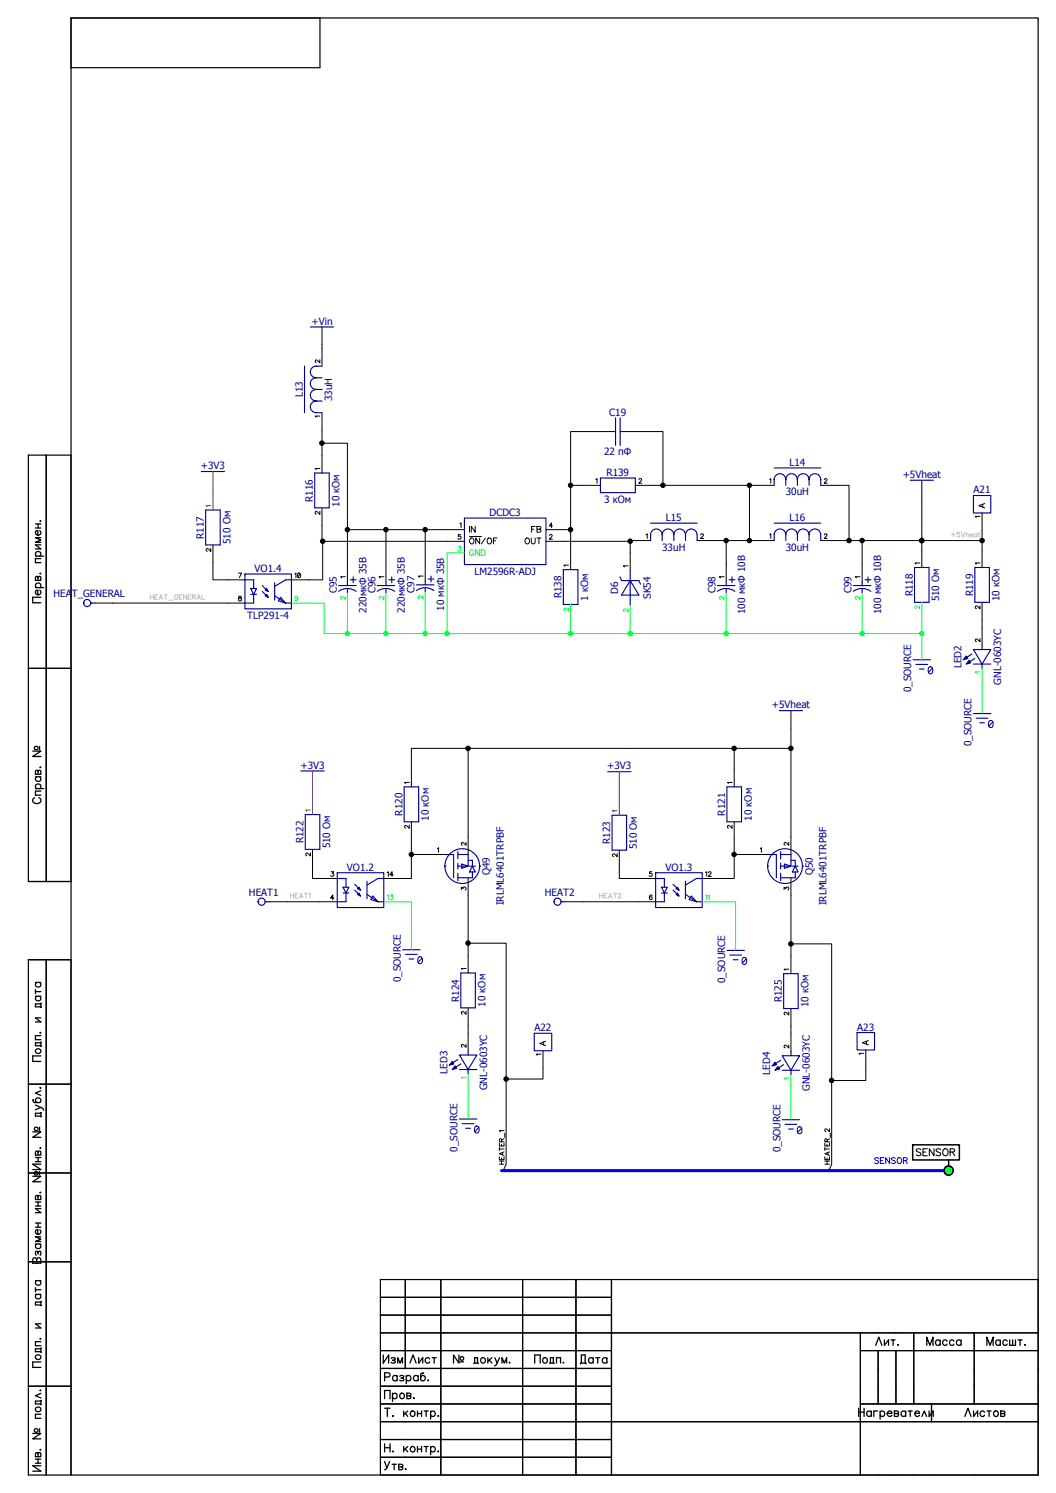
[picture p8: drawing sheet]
<svg xmlns="http://www.w3.org/2000/svg" width="297mm" height="420mm" viewBox="0 0 297 420" stroke-linecap="round" stroke-linejoin="round" font-family="sans-serif">
<defs><g id="words">
<g font-size="2.8" fill="#000096">
<text x="87.6" y="91.4">+Vin</text>
<text x="85.2" y="111.8" transform="rotate(-90 85.2 111.8)">L13</text>
<text x="93.5" y="112.9" transform="rotate(-90 93.5 112.9)">33uH</text>
<text x="171.4" y="117">C19</text>
<text x="169.9" y="128.1">22 пФ</text>
<text x="222.1" y="131.1">L14</text>
<text x="56.5" y="132.1">+3V3</text>
<text x="170.6" y="134">R139</text>
<text x="253.9" y="134.5">+5Vheat</text>
<text x="88" y="141.2" transform="rotate(-90 88 141.2)">R116</text>
<text x="95.5" y="142.6" transform="rotate(-90 95.5 142.6)">10 кОм</text>
<text x="170" y="141.5">3 кОм</text>
<text x="221" y="139.4">30uH</text>
<text x="273.9" y="138.9">A21</text>
<text x="137.7" y="145.2">DCDC3</text>
<text x="187.3" y="146.6">L15</text>
<text x="222.1" y="146.6">L16</text>
<text x="57.3" y="151.6" transform="rotate(-90 57.3 151.6)">R117</text>
<text x="64.8" y="153.1" transform="rotate(-90 64.8 153.1)">510 Ом</text>
<text x="186.3" y="154.9">33uH</text>
<text x="221" y="154.9">30uH</text>
<text x="71.6" y="161">VO1.4</text>
<text x="133.5" y="161.7">LM2596R-ADJ</text>
<text x="94.8" y="167" transform="rotate(-90 94.8 167)">C95</text>
<text x="105.6" y="167" transform="rotate(-90 105.6 167)">C96</text>
<text x="116.6" y="166.8" transform="rotate(-90 116.6 166.8)">C97</text>
<text x="173.9" y="167.2" transform="rotate(-90 173.9 167.2)">D6</text>
<text x="201.3" y="167" transform="rotate(-90 201.3 167)">C98</text>
<text x="239.5" y="167" transform="rotate(-90 239.5 167)">C99</text>
<text x="256.7" y="167.8" transform="rotate(-90 256.7 167.8)">R118</text>
<text x="273.7" y="167.8" transform="rotate(-90 273.7 167.8)">R119</text>
<text x="15" y="168.1">HEAT_GENERAL</text>
<text x="103.1" y="172.4" transform="rotate(-90 103.1 172.4)">220мкФ 35В</text>
<text x="113.9" y="172.4" transform="rotate(-90 113.9 172.4)">220мкФ 35В</text>
<text x="124.9" y="171.9" transform="rotate(-90 124.9 171.9)">10 мкФ 35В</text>
<text x="157.9" y="168.4" transform="rotate(-90 157.9 168.4)">R138</text>
<text x="165.4" y="169" transform="rotate(-90 165.4 169)">1 кОм</text>
<text x="183" y="168.6" transform="rotate(-90 183 168.6)">SK54</text>
<text x="209.6" y="172.8" transform="rotate(-90 209.6 172.8)">100 мкФ 10В</text>
<text x="247.9" y="172.8" transform="rotate(-90 247.9 172.8)">100 мкФ 10В</text>
<text x="264.2" y="169.3" transform="rotate(-90 264.2 169.3)">510 Ом</text>
<text x="281.2" y="169.2" transform="rotate(-90 281.2 169.2)">10 кОм</text>
<text x="69.5" y="174.2">TLP291-4</text>
<text x="270.4" y="188.1" transform="rotate(-90 270.4 188.1)">LED2</text>
<text x="256.3" y="194.9" transform="rotate(-90 256.3 194.9)">0_SOURCE</text>
<text x="281.6" y="192.7" transform="rotate(-90 281.6 192.7)">GNL-0603YC</text>
<text x="217.1" y="199.3">+5Vheat</text>
<text x="273.3" y="210" transform="rotate(-90 273.3 210)">0_SOURCE</text>
<text x="84.5" y="216.3">+3V3</text>
<text x="170.8" y="216.5">+3V3</text>
<text x="113.2" y="229.6" transform="rotate(-90 113.2 229.6)">R120</text>
<text x="120.6" y="230.9" transform="rotate(-90 120.6 230.9)">10 кОм</text>
<text x="204" y="229.6" transform="rotate(-90 204 229.6)">R121</text>
<text x="211.5" y="230.9" transform="rotate(-90 211.5 230.9)">10 кОм</text>
<text x="85.4" y="237.3" transform="rotate(-90 85.4 237.3)">R122</text>
<text x="92.8" y="238.8" transform="rotate(-90 92.8 238.8)">510 Ом</text>
<text x="171.7" y="237.5" transform="rotate(-90 171.7 237.5)">R123</text>
<text x="179.1" y="239" transform="rotate(-90 179.1 239)">510 Ом</text>
<text x="97.6" y="245">VO1.2</text>
<text x="187.2" y="245">VO1.3</text>
<text x="137.8" y="246.3" transform="rotate(-90 137.8 246.3)">Q49</text>
<text x="228.6" y="246.3" transform="rotate(-90 228.6 246.3)">Q50</text>
<text x="70" y="252.2">HEAT1</text>
<text x="141.7" y="254.8" transform="rotate(-90 141.7 254.8)">IRLML6401TRPBF</text>
<text x="153.2" y="252.2">HEAT2</text>
<text x="232.5" y="254.8" transform="rotate(-90 232.5 254.8)">IRLML6401TRPBF</text>
<text x="112.8" y="276.5" transform="rotate(-90 112.8 276.5)">0_SOURCE</text>
<text x="129.1" y="281.9" transform="rotate(-90 129.1 281.9)">R124</text>
<text x="204" y="276.6" transform="rotate(-90 204 276.6)">0_SOURCE</text>
<text x="136.6" y="283.3" transform="rotate(-90 136.6 283.3)">10 кОм</text>
<text x="219.9" y="282.1" transform="rotate(-90 219.9 282.1)">R125</text>
<text x="227.4" y="283.5" transform="rotate(-90 227.4 283.5)">10 кОм</text>
<text x="150.3" y="290.2">A22</text>
<text x="241.2" y="290">A23</text>
<text x="125.9" y="302.2" transform="rotate(-90 125.9 302.2)">LED3</text>
<text x="216.6" y="302.4" transform="rotate(-90 216.6 302.4)">LED4</text>
<text x="137" y="306.8" transform="rotate(-90 137 306.8)">GNL-0603YC</text>
<text x="227.8" y="307" transform="rotate(-90 227.8 307)">GNL-0603YC</text>
<text x="128.7" y="324.1" transform="rotate(-90 128.7 324.1)">0_SOURCE</text>
<text x="219.5" y="324.3" transform="rotate(-90 219.5 324.3)">0_SOURCE</text>
</g>
</g></defs>
<path d="M0 420.1v-420.1h297v420.1" fill="none" stroke="#fff" stroke-width=".34"/>
<g fill="none" stroke="#c0c0c0" stroke-width=".28">
<path d="M267.6 150.5h1.1M268.1 149.9v1.1M269.9 149.8h-.7v.5a.47 .47 0 0 1 .7 0 .47 .47 0 0 1-.1 .7 .47 .47 0 0 1-.7-.1M270.4 149.8l.5 1.3 .5-1.3M271.8 150.5l.3-.3 .3 .1 .1 .8M271.8 149.8v1.3M272.9 150.6h.7a.4 .4 0 0 0-.5-.3 .4 .4 0 0 0-.1 .6l.2 .2 .4-.2M274.8 150.4l-.5-.2a.48 .48 0 0 0-.3 .5 .48 .48 0 0 0 .3 .4l.5-.2M274.8 150.2v.9M275.2 150.2h.5M275.4 149.8v1.1l.3 .2M42.3 167.4v1.3"/>
<path d="M42.3 168h.9M43.2 167.4v1.3M43.6 168h.4M44.4 167.4h-.8v1.3h.8M44.8 168.7l.5-1.3 .5 1.3M45 168.3h.6M46.2 167.4h.9M46.6 167.4v1.3M47.5 168.9h1.1M50 167.7l-.1-.1a.57 .57 0 0 0-.8 0 .57 .57 0 0 0 .1 .8 .57 .57 0 0 0 .8 0v-.2h-.3M50.4 168h.5M51.2 167.4h-.8v1.3h.8"/>
<path d="M52.5 167.4v1.3l-.9-1.3v1.3M52.9 168h.5M53.7 167.4h-.8v1.3h.8M54.1 168l.8-.1v-.4l-.8-.1v1.3M54.5 168l.5 .7M55.4 168.7l.5-1.3 .5 1.3M55.6 168.3h.6M56.8 167.4v1.3h.8M81.7 251.4v1.3M81.7 252.1h.9M82.6 251.4v1.3M83 252.1h.5"/>
<path d="M83.8 251.4h-.8v1.3h.8M84.2 252.7l.5-1.3 .5 1.3M84.4 252.3h.6M85.6 251.4h.9M86 251.4v1.3M86.9 251.7l.3-.3v1.3M168.7 252.1h.8M168.7 251.4v1.3M169.5 251.4v1.3M169.9 252.1h.5M170.8 251.4h-.9v1.3h.9M171.2 252.7l.5-1.3 .4 1.3"/>
<path d="M171.3 252.3h.7M172.6 251.4h.8M173 251.4v1.3M173.9 251.7l.3-.3 .5 .3-.9 1h.9"/>
</g>
<path d="M247.1 326l-.4-.2-.7 .2 .1 .3 1 .5v.5a.73 .73 0 0 1-1.1-.1M247.6 326.6h.7M248.6 325.8h-1v1.6h1M250.3 325.8v1.6l-1.1-1.6v1.6M251.8 326l-.3-.2-.7 .2v.3l1 .5v.5a.73 .73 0 0 1-1-.1M252.7 325.9a.75 .75 0 0 1 .9 .7 .75 .75 0 0 1-1 .7 1.02 1.02 0 0 1 .1-1.4zM254.1 326.6l1-.1 .1-.4-.4-.3h-.7v1.6M254.7 326.6l.5 .8" fill="none" stroke="#00f" stroke-width=".28"/>
<g fill="none" stroke="#000" stroke-width=".28">
<path d="M90.6 96.9v1.3M235.8 136.6h3v15.5M235.8 152.1h40.4v2.7M242.5 152.1v6.6M259.3 140.1v14.7M276.2 149.3v2.8M115.7 216.6v-6h106.8v25M131.7 210.6v25M206.5 210.6v6M222.5 204.9v5.7M141.8 318.2h-1.3l.2 .3M142 318.9v1.2"/>
<path d="M233.3 317.6v.9l-1-.8-.3 .5 .3 .2M233.6 318.9v1.2M140.5 325.5v.9h1.3v-.9M140.5 321.7v.8h1.3v-.8M140.5 327.6h1.3M140.5 326.8h1.3M140.5 323.3h1.3M140.5 322.9v.9M141.1 321.3l-.1-.7-.4-.1-.1 .8h1.3M141.1 322v.5M141.1 325.9v.5M141.1 326.8v.8"/>
<path d="M141.3 324.4v.6M141.8 324.2l-1.3 .5 1.3 .5M141.8 320.5l-.7 .4M232 325.5v.9h1.3v-.9M232 321.7v.8h1.3v-.8M232 327.6h1.3M232 326.8h1.3M232 323.3h1.3M232 322.9v.9M232.6 321.3v-.7l-.5-.1-.1 .8h1.3M232.6 322v.5M232.6 325.9v.5"/>
<path d="M232.6 326.8v.8M232.9 324.4v.6M233.3 324.2l-1.3 .5 1.3 .5M233.3 320.5l-.7 .4"/>
<circle cx="238.8" cy="152.1" r=".64"/>
<circle cx="242.5" cy="152.1" r=".64"/>
<circle cx="259.3" cy="152.1" r=".64"/>
<circle cx="276.2" cy="152.1" r=".64"/>
<circle cx="131.7" cy="210.6" r=".64"/>
<circle cx="206.5" cy="210.6" r=".64"/>
<circle cx="222.5" cy="210.6" r=".64"/>
</g>
<path d="M59.9 137.6v1M87.9 221.9v2.4M174.2 222.1v2.4" fill="none" stroke="#f00" stroke-width=".28"/>
<g fill="#000">
<circle cx="238.8" cy="152.1" r=".64"/>
<circle cx="242.5" cy="152.1" r=".64"/>
<circle cx="259.3" cy="152.1" r=".64"/>
<circle cx="276.2" cy="152.1" r=".64"/>
<circle cx="131.7" cy="210.6" r=".64"/>
<circle cx="206.5" cy="210.6" r=".64"/>
<circle cx="222.5" cy="210.6" r=".64"/>
</g>
<path d="M97.7 171.8v6.5h79.6v-3.1M204.3 171.8v6.5h-27" fill="none" stroke="#00ff40" stroke-width=".28"/>
<circle cx="177.3" cy="178.3" r=".64" fill="#00ff40"/>
<g fill="none" stroke="#00ff40" stroke-width=".28">
<path d="M259.3 174.4v3.9h-55"/>
<circle cx="177.3" cy="178.3" r=".64"/>
</g>
<circle cx="204.3" cy="178.3" r=".64" fill="#00ff40"/>
<g fill="none" stroke="#00ff40" stroke-width=".28">
<path d="M259.3 178.3v2.5"/>
<circle cx="204.3" cy="178.3" r=".64"/>
</g>
<circle cx="259.3" cy="178.3" r=".64" fill="#00ff40"/>
<g fill="none" stroke="#00ff40" stroke-width=".28">
<path d="M125.8 155.6v22.7"/>
<circle cx="259.3" cy="178.3" r=".64"/>
</g>
<circle cx="125.7" cy="178.3" r=".64" fill="#00ff40"/>
<g fill="none" stroke="#00ff40" stroke-width=".28">
<path d="M119.6 171.6v6.7"/>
<circle cx="125.7" cy="178.3" r=".64"/>
</g>
<circle cx="119.6" cy="178.3" r=".64" fill="#00ff40"/>
<g fill="none" stroke="#00ff40" stroke-width=".28">
<path d="M108.6 171.8v6.5M112.9 253.8h2.8v8.6M202.4 253.8h4.5v8.8M131.7 307.1v2.9M222.5 307.3v2.9"/>
<circle cx="119.6" cy="178.3" r=".64"/>
</g>
<circle cx="108.5" cy="178.3" r=".63" fill="#00ff40"/>
<g fill="none" stroke="#00ff40" stroke-width=".28">
<path d="M242.5 171.8v6.5"/>
<circle cx="108.5" cy="178.3" r=".63"/>
</g>
<circle cx="242.5" cy="178.3" r=".64" fill="#00ff40"/>
<g fill="none" stroke="#00ff40" stroke-width=".28">
<path d="M86.9 169.7h4.3v8.6h6.5M276.2 193v2.9"/>
<circle cx="242.5" cy="178.3" r=".64"/>
</g>
<circle cx="97.7" cy="178.3" r=".63" fill="#00ff40"/>
<g fill="none" stroke="#00ff40" stroke-width=".28">
<path d="M160.5 175v3.3"/>
<circle cx="97.7" cy="178.3" r=".63"/>
</g>
<circle cx="160.5" cy="178.3" r=".63" fill="#00ff40"/>
<circle cx="160.5" cy="178.3" r=".63" fill="none" stroke="#00ff40" stroke-width=".28"/>
<g fill="none" stroke="#000" stroke-width=".28">
<path d="M90.6 128.2v-3.5h7.1v24.4M90.6 121.1v3.6M164 136.6h-3.5v18.8M169.9 121.5h-9.4v15.1M177.7 121.5h8.8v15.1M183.6 136.6h27.2M212.9 136.6h-2.1v15.5M59.9 158.3v4.9h4.1M90.6 147.8v4.5h35.2M90.8 152.3v10.9h-3.9M108.6 149.1v9.6M119.6 149.1v9.4"/>
<path d="M125.8 149.1h-28.1v9.6M158.5 152.3h18.8v3.3M158.5 149.1h2M178.1 152.1h-.8v.2M201 152.1h11.9M204.3 152.1v6.6M31.7 169.7h32.3M276.2 174.4v2.3M115.7 236.2v4.3h4.5M206.5 236.2v4.3h4.5M80.8 253.8h9.2M87.9 243.9v3.3h2.1"/>
<path d="M115.7 240.5v6.7h-2.8M131.7 251.9v17M164 253.8h15.5M174.2 244.2v3h5.3M206.5 240.5v6.7h-4.1M222.5 251.9v17.2M131.7 265.4h10.7v62.3l-.9 1.7M222.5 265.6h11.4v62.1l-.8 1.7M131.7 288.5v2.3M222.5 288.7v2.3M152.7 300.6v3.1h-10.3M243.5 300.4v3.7h-9.6"/>
<circle cx="90.6" cy="124.7" r=".64"/>
<circle cx="160.5" cy="136.6" r=".62"/>
<circle cx="186.5" cy="136.6" r=".63"/>
<circle cx="210.8" cy="136.6" r=".63"/>
<circle cx="90.8" cy="152.3" r=".64"/>
<circle cx="97.7" cy="149" r=".63"/>
<circle cx="108.5" cy="149" r=".63"/>
<circle cx="119.6" cy="149.1" r=".64"/>
<circle cx="160.5" cy="149" r=".63"/>
<circle cx="177.3" cy="152.3" r=".64"/>
<circle cx="204.3" cy="152.1" r=".64"/>
<circle cx="210.8" cy="152.1" r=".64"/>
<circle cx="115.7" cy="240.5" r=".63"/>
<circle cx="206.5" cy="240.5" r=".63"/>
<circle cx="131.7" cy="265.4" r=".64"/>
<circle cx="222.5" cy="265.6" r=".64"/>
<circle cx="142.4" cy="303.7" r=".64"/>
<circle cx="233.9" cy="304.1" r=".64"/>
</g>
<g fill="#000">
<circle cx="90.6" cy="124.7" r=".64"/>
<circle cx="160.5" cy="136.6" r=".62"/>
<circle cx="186.5" cy="136.6" r=".63"/>
<circle cx="210.8" cy="136.6" r=".63"/>
<circle cx="90.8" cy="152.3" r=".64"/>
<circle cx="97.7" cy="149" r=".63"/>
<circle cx="108.5" cy="149" r=".63"/>
<circle cx="119.6" cy="149.1" r=".64"/>
<circle cx="160.5" cy="149" r=".63"/>
<circle cx="177.3" cy="152.3" r=".64"/>
<circle cx="204.3" cy="152.1" r=".64"/>
<circle cx="210.8" cy="152.1" r=".64"/>
<circle cx="115.7" cy="240.5" r=".63"/>
<circle cx="206.5" cy="240.5" r=".63"/>
<circle cx="131.7" cy="265.4" r=".64"/>
<circle cx="222.5" cy="265.6" r=".64"/>
<circle cx="142.4" cy="303.7" r=".64"/>
<circle cx="233.9" cy="304.1" r=".64"/>
</g>
<path d="M141.1 329.4h125.7" fill="none" stroke="#00f" stroke-width=".87"/>
<circle cx="266.8" cy="329.4" r="1.28" fill="#0f0"/>
<circle cx="266.8" cy="329.4" r="1.28" fill="none" stroke="#0f0" stroke-width=".42"/>
<g fill="none" stroke="#000" stroke-width=".42">
<path d="M256.7 322.2h13.2v4.2h-13.2zM266.8 326.4v1.7"/>
<circle cx="266.8" cy="329.4" r="1.28"/>
</g>
<path d="M259 323.6l-.4-.3-.9 .3 .1 .3 1.2 .8v.3l-.4 .2-.9-.2M259.6 324.2h.8M260.8 323.3h-1.2v1.9h1.2M262.7 323.3v1.9l-1.3-1.9v1.9M264.6 323.6l-.5-.3-.8 .3 .1 .3 1.2 .8v.3l-.5 .2-.8-.2M265.6 323.4a.95 .95 0 0 1 1.1 .8 .95 .95 0 0 1-1 1 1.15 1.15 0 0 1-.1-1.8zM267.3 324.2l1.1-.1 .2-.3-.1-.3-1.2-.2v1.9M267.9 324.2l.7 1" fill="none" stroke="#000" stroke-width=".3"/>
<g fill="none" stroke="#000096" stroke-width=".32">
<path d="M85.7 103v13.1M88.9 103a1.63 1.63 0 0 0-1.6 1.7 1.63 1.63 0 0 0 1.6 1.6 1.63 1.63 0 0 0-1.6 1.7 1.63 1.63 0 0 0 1.6 1.6M88.9 109.6a1.62 1.62 0 0 0-1.6 1.6 1.62 1.62 0 0 0 1.6 1.6v.1a1.63 1.63 0 0 0-1.6 1.6 1.63 1.63 0 0 0 1.6 1.6M88.9 103h1.7M88.9 106.3h1.7M88.9 109.6h1.7M88.9 112.9h1.7M88.9 116.1h1.7M173.1 117.6v7.7M174.4 117.6v7.7M217.8 131.7h13.1M221 134.9v.1a1.63 1.63 0 0 0-1.6-1.7 1.63 1.63 0 0 0-1.6 1.7v1.6"/>
<path d="M221 134.9v.1a1.62 1.62 0 0 1 1.7-1.7 1.62 1.62 0 0 1 1.6 1.7v-.1M221 135v1.6M227.6 134.9v.1a1.63 1.63 0 0 0-1.7-1.7 1.63 1.63 0 0 0-1.6 1.7v1.6M227.6 134.9v.1a1.63 1.63 0 0 1 1.6-1.7 1.63 1.63 0 0 1 1.6 1.7l.1 1.6M227.6 135v1.6M273.8 139.4h4.9v5h-4.9zM130.6 145.8h23v13.1h-23zM183 147.2h13.1M186.2 150.5a1.62 1.62 0 0 0-1.6-1.6 1.62 1.62 0 0 0-1.6 1.6v1.6M189.5 150.5a1.63 1.63 0 0 0-1.6-1.6 1.63 1.63 0 0 0-1.6 1.6v1.6M189.5 150.5a1.63 1.63 0 0 1 1.7-1.6 1.63 1.63 0 0 1 1.6 1.6M189.5 150.5v1.6"/>
<path d="M192.8 150.5a1.62 1.62 0 0 1 1.6-1.6 1.62 1.62 0 0 1 1.7 1.6v1.6M192.8 150.5v1.6M217.8 147.2h13.1M221 150.5a1.63 1.63 0 0 0-1.6-1.6 1.63 1.63 0 0 0-1.6 1.6v1.6M221 150.5a1.62 1.62 0 0 1 1.7-1.6 1.62 1.62 0 0 1 1.6 1.6M221 150.5v1.6M227.6 150.5a1.63 1.63 0 0 0-1.7-1.6 1.63 1.63 0 0 0-1.6 1.6v1.6M227.6 150.5a1.63 1.63 0 0 1 1.6-1.6 1.63 1.63 0 0 1 1.6 1.6l.1 1.6M227.6 150.5v1.6M95.3 166.4a4.1 4.1 0 0 1 4.9 0M95.3 164.8h4.9M97.7 163.6v1.2"/>
<path d="M97.7 165.6v1.3M98.6 163.2h1.6M99.4 162.3v1.7M106.1 166.4a4.1 4.1 0 0 1 4.9 0M106.1 164.8h4.9M108.6 163.6v1.2M108.6 165.6v1.3M109.4 163.2h1.6M110.2 162.3v1.7M117.2 164.6h4.9M119.6 163.4v1.2M119.6 165.4v1.2"/>
<path d="M120.4 163h1.7M121.2 162.1v1.7M122 166.2a4.1 4.1 0 0 0-4.9 0M174.4 162.3l.4 1.1h4.9l.4 1M177.3 163.4l2.4 4.1h-4.9zM177.3 160.5v9.8M201.8 166.4a4.2 4.2 0 0 1 4.9 0M201.8 164.8h4.9M204.3 163.6v1.2M204.3 165.6v1.3M205.1 163.2h1.6M205.9 162.3v1.7"/>
<path d="M240 166.4a4.2 4.2 0 0 1 5 0M240.1 164.8h4.9M242.5 163.6v1.2M242.5 165.6v1.3M243.3 163.2h1.7M244.2 162.3v1.7M273.4 184.1l-1.4 .9M150.3 290.8h4.9v4.9h-4.9zM241.1 290.6h4.9v4.9h-4.9z"/>
</g>
<g fill="none" stroke="#000" stroke-width=".28">
<path d="M90.6 98.2v4.8M90 101.2v.9l-1.1-.8-.2 .5 .3 .2M90 117.1h-1.3l.2 .3M90.6 116.1v5M169.9 121.5h3.2M174.4 121.5h3.3M212.9 136.6h4.9M216.5 134.9l.3-.2v1.3M230.9 136.6h4.9M231.9 135l.5-.3 .2 .3-.8 1h.9M97.7 158.7v4.9M108.6 158.7v4.9"/>
<path d="M119.6 158.5v4.9M125.8 149.1h4.8M125.8 152.3h4.8M129.4 147.4l.3-.2v1.3M129.6 150.4h-.7v.6a.46 .46 0 0 1 .7 0 .46 .46 0 0 1-.1 .7 .46 .46 0 0 1-.7-.2M132.1 151h3.3M132.1 148.1v1.7M132.4 151.5a.79 .79 0 0 1 .9 .7 .79 .79 0 0 1-.8 .9 .95 .95 0 0 1-.1-1.6zM133.7 148.1v1.7l-1.1-1.7v1.7M134.9 151.4v1.7l-1.1-1.7v1.7M136.5 151.4l-1.1 1.7M137.3 151.5a.77 .77 0 0 1 1 .7 .77 .77 0 0 1-1 .8l-.3-.6z"/>
<path d="M138.8 152.2h.6M139.8 151.4h-1v1.7M148 151.5a.79 .79 0 0 1 1 .7 .79 .79 0 0 1-.8 .9 .95 .95 0 0 1-.2-1.6zM149.4 151.4v1.2l.5 .5 .6-.3v-1.4M149.5 148.9h.7M150.5 148.1h-1v1.7M151 148.1l1.1 .2v.3l-.4 .3 .4 .3-.1 .5-1 .1zM151 148.9h.7M151 151.4h1.1M151.6 151.4v1.7M153.6 149.1h4.9M153.6 152.3h4.9"/>
<path d="M154.6 150.7l.2-.3 .5 .3-.8 1h.9M155.4 148h-.9l.6-.8v1.3M176.7 159.2h-1.3l.2 .4M177.3 155.6v4.9M178.1 152.1h4.9M181.7 150.5l.4-.3v1.3M196.1 152.1h4.9M197.1 150.5l.3-.3 .5 .3-.9 1h.9M204.3 158.7v4.9M212.9 152.1h4.9M216.5 150.5l.3-.3v1.3M230.9 152.1h4.9"/>
<path d="M231.9 150.5l.4-.3 .3 .4-.8 .9h.9M242.5 158.7v4.9M275.7 145.3h-1.4l.3 .3M276.2 144.4v4.9M276.4 141.9v.8M277 141.7l-1.7 .6 1.7 .6M97.1 162.3h-1.3l.3 .3M108 162.3h-1.3l.2 .3M119 162.1h-1.3l.2 .3M203.7 162.3h-1.3l.2 .3M241.9 162.3h-1.3l.3 .3M152.1 296.7h-1.3l.3 .3"/>
<path d="M152.7 295.7v4.9M152.9 293.3v.7M153.5 293l-1.7 .6 1.7 .7M242.9 296.4h-1.3l.3 .4M243.5 295.5v4.9M243.7 293.1v.7M244.3 292.8l-1.7 .7 1.7 .6"/>
</g>
<g fill="none" stroke="#00ff40" stroke-width=".28">
<path d="M125.8 155.6h4.8M128.9 153.7h.7l-.3 .5a.43 .43 0 0 1 .3 .7 .43 .43 0 0 1-.8-.2M133.2 155.1a.61 .61 0 0 0-.7-.4 .61 .61 0 0 0-.4 .6v.4a.61 .61 0 0 0 .4 .6 .61 .61 0 0 0 .7-.4v-.2h-.4M134.8 154.7v1.6l-1-1.6v1.6M135.3 154.7h.6a.88 .88 0 0 1 .6 .8 .88 .88 0 0 1-.6 .8h-.6zM97.1 167.8v.9l-1-.8-.3 .5 .3 .2M97.7 166.9v4.9M108 167.8v.9l-1.1-.8-.2 .5 .3 .2M108.6 166.9v4.9M119 167.6v.9l-1.1-.8-.2 .5 .3 .2M119.6 166.6v5M176.7 171.3v.9l-1.1-.9-.2 .6 .3 .2"/>
<path d="M177.3 170.3v4.9M203.7 167.8v.9l-1.1-.8-.2 .5 .3 .2M204.3 166.9v4.9M241.9 167.8v.9l-1-.8-.3 .5 .3 .2M242.5 166.9v4.9"/>
</g>
<path d="M271.8 184.6l.4 .7-1.3 .4z" fill="#000096"/>
<path d="M271.8 184.6l.4 .7-1.3 .4z" fill="none" stroke="#000096" stroke-width=".28"/>
<path d="M273.8 186.9h4.9M274.2 185.3l-1.4 .9" fill="none" stroke="#000096" stroke-width=".32"/>
<path d="M272.6 185.8l.5 .7-1.3 .4z" fill="#000096"/>
<path d="M272.6 185.8l.5 .7-1.3 .4z" fill="none" stroke="#000096" stroke-width=".28"/>
<path d="M273.8 182.8h4.9l-2.5 4.1zM276.2 181.6v1.2M276.2 186.9v1.2M128.8 298.2l-1.4 .9" fill="none" stroke="#000096" stroke-width=".32"/>
<path d="M275.7 189.1h-1.4l.3 .3M276.2 188.1v4.9" fill="none" stroke="#00ff40" stroke-width=".28"/>
<path d="M275.7 179.7v.9l-1.1-.8-.3 .5 .4 .3M276.2 176.7v4.9" fill="none" stroke="#000" stroke-width=".28"/>
<path d="M127.2 298.7l.5 .7-1.3 .4z" fill="#000096"/>
<path d="M127.2 298.7l.5 .7-1.3 .4z" fill="none" stroke="#000096" stroke-width=".28"/>
<path d="M129.6 299.4l-1.4 .9M129.2 301h4.9" fill="none" stroke="#000096" stroke-width=".32"/>
<path d="M128 299.9l.5 .8-1.3 .3z" fill="#000096"/>
<path d="M128 299.9l.5 .8-1.3 .3z" fill="none" stroke="#000096" stroke-width=".28"/>
<path d="M129.2 296.9h4.9l-2.4 4.1zM131.7 295.7v1.2M219.6 298.4l-1.4 .9M131.7 301v1.2" fill="none" stroke="#000096" stroke-width=".32"/>
<path d="M131.1 303.2h-1.3l.2 .3M131.7 302.2v4.9" fill="none" stroke="#00ff40" stroke-width=".28"/>
<path d="M131.1 293.9v.8l-1.1-.8-.2 .5 .3 .3M131.7 290.8v4.9" fill="none" stroke="#000" stroke-width=".28"/>
<path d="M218 298.9l.5 .7-1.4 .4z" fill="#000096"/>
<path d="M218 298.9l.5 .7-1.4 .4z" fill="none" stroke="#000096" stroke-width=".28"/>
<path d="M220.4 299.6l-1.3 .9M220 301.2h4.9" fill="none" stroke="#000096" stroke-width=".32"/>
<path d="M218.8 300.1l.5 .8-1.3 .3z" fill="#000096"/>
<path d="M218.8 300.1l.5 .8-1.3 .3z" fill="none" stroke="#000096" stroke-width=".28"/>
<path d="M220 297.1h4.9l-2.4 4.1zM222.5 295.9v1.2M222.5 301.2v1.2" fill="none" stroke="#000096" stroke-width=".32"/>
<path d="M221.9 303.4h-1.3l.2 .3M222.5 302.4v4.9" fill="none" stroke="#00ff40" stroke-width=".28"/>
<path d="M221.9 294.1v.8l-1.1-.8-.2 .5 .3 .3M222.5 291v4.9" fill="none" stroke="#000" stroke-width=".28"/>
<circle cx="72.6" cy="253.8" r=".16" fill="#000096"/>
<path d="M72.6 253.7a1.01 1.01 0 0 1 1-.9 1.01 1.01 0 0 1 1 .9" fill="none" stroke="#000096" stroke-width=".32"/>
<circle cx="74.6" cy="253.8" r=".16" fill="#000096"/>
<path d="M72.6 253.7a1.01 1.01 0 0 0 1 1.1 1.01 1.01 0 0 0 1-1.1M74.6 253.8h1.2" fill="none" stroke="#000096" stroke-width=".32"/>
<path d="M75.8 253.8h5" fill="none" stroke="#000" stroke-width=".28"/>
<circle cx="23.5" cy="169.7" r=".16" fill="#000096"/>
<path d="M23.5 169.7a1.01 1.01 0 0 1 1-1 1.01 1.01 0 0 1 1 1" fill="none" stroke="#000096" stroke-width=".32"/>
<circle cx="25.5" cy="169.7" r=".16" fill="#000096"/>
<g fill="none" stroke="#000096" stroke-width=".32">
<path d="M87.3 92h6.5M56.6 132.7h6.6M256 135.1h6.6M23.5 169.7a1.01 1.01 0 0 0 1 1 1.01 1.01 0 0 0 1-1h1.3M219.2 200h6.5M256.8 185.7h4.9M257.6 187h3.3M258.6 188.3h1.3M84.6 217h6.6M170.9 217.2h6.6M273.8 200.8h4.9M274.6 202.1h3.3"/>
<path d="M275.6 203.4h1.3"/>
</g>
<path d="M90.6 92v4.9M259.3 135.1v5M26.8 169.7h4.9M222.5 200v4.9" fill="none" stroke="#000" stroke-width=".28"/>
<path d="M59.9 132.7v4.9M87.9 217v4.9M174.2 217.2v4.9" fill="none" stroke="#f00" stroke-width=".28"/>
<path d="M261.3 187.7a.63 .63 0 0 1 1 .3l.1 .5a.84 .84 0 0 1-.8 1.1 1.25 1.25 0 0 1-.3-1.9zM262.3 188l-1.1 1.2M278.3 202.9a.67 .67 0 0 1 1 .3l.1 .4a.84 .84 0 0 1-.8 1.1 1.27 1.27 0 0 1-.3-1.8zM279.3 203.2l-1.2 1.2" fill="none" stroke="#000096" stroke-width=".3"/>
<path d="M259.3 180.8v4.9M276.2 195.9v4.9" fill="none" stroke="#00ff40" stroke-width=".28"/>
<circle cx="155.8" cy="253.8" r=".16" fill="#000096"/>
<path d="M155.8 253.7a1.01 1.01 0 0 1 1-.9 1.01 1.01 0 0 1 1 .9" fill="none" stroke="#000096" stroke-width=".32"/>
<circle cx="157.8" cy="253.8" r=".16" fill="#000096"/>
<g fill="none" stroke="#000096" stroke-width=".32">
<path d="M155.8 253.7a1.01 1.01 0 0 0 1 1.1 1.01 1.01 0 0 0 1-1.1M157.8 253.8h1.3M113.3 267.3h4.9M114.1 268.6h3.2M115.1 269.9h1.3M204.5 267.5h4.9M205.3 268.8h3.3M206.3 270.1h1.3M129.2 314.9h4.9M130 316.2h3.3M131 317.5h1.3M220 315.1h4.9"/>
<path d="M220.8 316.4h3.3M221.8 317.7h1.3"/>
</g>
<path d="M159.1 253.8h4.9" fill="none" stroke="#000" stroke-width=".28"/>
<path d="M117.8 269.3a.64 .64 0 0 1 .9 .3l.1 .5a.86 .86 0 0 1-.7 1.1 1.28 1.28 0 0 1-.3-1.9zM118.7 269.6l-1.1 1.2M209 269.5a.65 .65 0 0 1 .9 .3l.1 .5a.86 .86 0 0 1-.7 1.1 1.28 1.28 0 0 1-.3-1.9zM209.9 269.8l-1.1 1.2M133.8 317a.62 .62 0 0 1 .9 .3l.1 .4a.87 .87 0 0 1-.6 1.2h-.2a1.22 1.22 0 0 1-.2-1.9zM134.7 317.3l-1.1 1.2M224.5 317.2a.67 .67 0 0 1 1 .3l.1 .4a.84 .84 0 0 1-.8 1.2 1.27 1.27 0 0 1-.3-1.9zM225.5 317.5l-1.2 1.2" fill="none" stroke="#000096" stroke-width=".3"/>
<path d="M115.7 262.4v4.9M206.9 262.6v4.9M131.7 310v4.9M222.5 310.2v4.9" fill="none" stroke="#00ff40" stroke-width=".28"/>
<circle cx="125.1" cy="243.8" r=".16" fill="#000096"/>
<path d="M125.1 243.7v.1a4.9 4.9 0 0 1 4.9-5 4.9 4.9 0 0 1 4.9 5v-.1" fill="none" stroke="#000096" stroke-width=".32"/>
<circle cx="134.9" cy="243.8" r=".16" fill="#000096"/>
<path d="M128.8 239.6v2.1M125.1 243.7a4.9 4.9 0 0 0 4.9 4.9 4.9 4.9 0 0 0 4.9-4.9M125.1 240.5h2.5v6.5M128.8 240.5h2.9v3.3h-2.9M128.8 242.9v1.7M128.8 245.8v2M129.8 243.1l1.9 .7-1.9 .6zM131.7 242.1h1.2v1.7M132.1 243.8h1.6M132.9 243.8l.8 1.6h-1.6zM132.9 245.4v1.6h-4.1" fill="none" stroke="#000096" stroke-width=".32"/>
<path d="M123 238.8l.4-.2v1.3M131.1 237v.9l-1.1-.8-.2 .5 .3 .2M131.7 235.6v4.9M120.2 240.5h4.9M129.8 250.4v-.7l.5 .3a.44 .44 0 0 1 .7-.3 .44 .44 0 0 1-.2 .8M131.7 247v4.9" fill="none" stroke="#000" stroke-width=".28"/>
<circle cx="215.9" cy="243.8" r=".16" fill="#000096"/>
<path d="M215.9 243.7v.1a4.9 4.9 0 0 1 4.9-5 4.9 4.9 0 0 1 4.9 5v-.1" fill="none" stroke="#000096" stroke-width=".32"/>
<circle cx="225.7" cy="243.8" r=".16" fill="#000096"/>
<g fill="none" stroke="#000096" stroke-width=".32">
<path d="M88.5 133.1h4.1v9.8h-4.1zM168.9 134.5h9.8v4.1h-9.8zM57.8 143.5h4.1v9.9h-4.1zM257.2 159.7h4.1v9.8h-4.1zM274.2 159.7h4.1v9.8h-4.1zM68.9 161.5h13.1v9.8h-13.1zM68.9 163.2h2.5v2.4M70.5 165.6h1.7l-.8 1.7zM70.5 167.3h1.7M71.4 167.3v2.4h-2.5M73.8 164.8l1.6 1.7M73.8 166.5l1.6 1.6"/>
<path d="M74.6 166.1l.4-.5 .4 .9zM74.6 167.7l.4-.4 .4 .8zM77.3 164v4.9M77.3 167.7l3 2M78.9 168.1l1.4 1.6-2-.6zM80.3 169.7h1.7M82 163.2h-1.7l-3 1.8M158.5 160.3h4.1v9.8h-4.1zM85.9 229.2h4.1v9.8h-4.1zM113.7 221.4h4.1v9.9h-4.1zM172.2 229.4h4.1v9.8h-4.1zM204.5 221.4h4.1v9.9h-4.1z"/>
<path d="M219.6 239.6v2.1M94.9 245.6h13.1v9.8h-13.1zM94.9 247.2h2.4v2.5M96.5 249.7h1.6l-.8 1.6zM96.5 251.3h1.6M97.3 251.3v2.5h-2.4M99.8 248.9l1.6 1.6M99.8 250.5l1.6 1.6M100.6 250.1l.4-.4 .4 .8zM100.6 251.7l.4-.4 .4 .8zM103.2 248v4.9M103.3 251.7l3 2.1"/>
<path d="M104.9 252.1l1.4 1.7-2-.6zM106.3 253.8h1.7M108 247.2h-1.7l-3 1.9M184.4 245.6h13.1v9.8h-13.1zM184.4 247.2h2.5v2.5M186.1 249.7h1.6l-.8 1.6zM186.1 251.3h1.6M186.9 251.3v2.5h-2.5M189.3 248.9l1.7 1.6M189.3 250.5l1.7 1.6M190.1 250.1l.5-.4 .4 .8zM190.1 251.7l.5-.4 .4 .8z"/>
<path d="M192.8 248v4.9M192.8 251.7l3.1 2.1M194.5 252.1l1.4 1.7-2.1-.6zM195.9 253.8h1.6M197.5 247.2h-1.6l-3.1 1.9M215.9 243.7a4.9 4.9 0 0 0 4.9 4.9 4.9 4.9 0 0 0 4.9-4.9M215.9 240.5h2.5v6.5M219.6 240.5h2.9v3.3h-2.9M219.6 242.9v1.7M219.6 245.8v2M220.6 243.1l1.9 .7-1.9 .6zM222.5 242.1h1.2v1.7"/>
<path d="M222.9 243.8h1.6M223.7 243.8l.8 1.6h-1.6zM223.7 245.4v1.6h-4.1M129.6 273.8h4.1v9.8h-4.1zM220.4 274h4.1v9.8h-4.1z"/>
</g>
<g fill="none" stroke="#000" stroke-width=".28">
<path d="M90 131.8h-1.3l.2 .4M90.6 128.2v4.9M164 136.6h4.9M167.6 134.9l.3-.2v1.3M178.7 136.6h4.9M179.7 135l.5-.3 .3 .3-.8 1h.8M59.3 154.3v.9l-1.1-.8-.2 .5 .3 .2M59.9 153.4v4.9M90 143.9v.9l-1.1-.9-.2 .5 .3 .3M90.6 142.9v4.9M159.9 159h-1.3l.3 .4M160.5 155.4v4.9"/>
<path d="M258.7 158.4h-1.3l.2 .4M259.3 154.8v4.9M275.7 158.4h-1.4l.3 .4M276.2 154.8v4.9M64 163.2h4.9M64 169.7h4.9M67.1 161.3h.8l-.6 1.3M67.2 167.9v.4l.7 .4a.44 .44 0 0 1-.4 .4 .44 .44 0 0 1-.4-.4l.8-.6-.1-.2zM82 163.2h4.9M82.9 161.5l.3-.2v1.3M83.9 161.3a.6 .6 0 0 1 .7 .6 .6 .6 0 0 1-.7 .6l-.2-.5zM84.5 161.5l-.8 .8"/>
<path d="M275.7 170.5v.8l-1.1-.8-.3 .5 .4 .3M276.2 169.5v4.9M115.7 216.6v4.8M206.5 216.6v4.8M87.3 240v.9l-1-.8-.3 .5 .3 .2M87.9 239v4.9M115.1 232.2v.9l-1-.8-.3 .5 .3 .2M115.1 220.2h-1.3l.3 .3M115.7 231.3v4.9M174.2 239.2v5M205.9 232.2v.9l-.9-.8-.4 .2 .3 .5M205.9 220.2h-1.3l.3 .3"/>
<path d="M206.5 231.3v4.9M213.8 238.8l.4-.2v1.3M221.9 237v.9l-1.1-.8-.2 .5 .3 .2M222.5 235.6v4.9M90 247.2h4.9M90 253.8h4.9M93.2 245.3h.7l-.4 .5a.44 .44 0 0 1 .3 .7 .44 .44 0 0 1-.8-.1M93.9 252.7h-.9l.6-.8v1.3M108 247.2h4.9M108.9 245.6l.3-.3v1.3M110.6 246.2h-1l.7-.9v1.3M173.6 240.2v.9l-1-.8-.3 .5 .3 .2"/>
<path d="M179.5 247.2h4.9M179.5 253.8h4.9M183.3 245.3h-.6v.6a.46 .46 0 0 1 .7 0 .46 .46 0 0 1-.1 .7 .46 .46 0 0 1-.7-.2M183.4 252.1v-.2a.6 .6 0 0 0-.7 .6 .6 .6 0 0 0 .6 .6 .41 .41 0 0 0 0-.7 .41 .41 0 0 0-.6 .3M197.5 247.2h4.9M198.5 245.6l.3-.3v1.3M199.3 245.6l.2-.3 .5 .3-.8 1h.9M211 240.5h4.9M220.6 250.4v-.7l.5 .3a.43 .43 0 0 1 .7-.3 .43 .43 0 0 1-.2 .8M222.5 247v4.9M131.1 272.5h-1.3l.2 .4M131.7 268.9v4.9"/>
<path d="M221.9 272.8h-1.3l.2 .3M222.5 269.1v4.9M131.1 284.6v.9l-1.1-.9-.2 .5 .3 .3M131.7 283.6v4.9M221.9 284.8v.9l-1.1-.9-.2 .5 .3 .3M222.5 283.8v4.9"/>
</g>
<path d="M59.9 138.6v4.9M59.3 142.3h-1.3l.2 .3M87.3 228h-1.3l.3 .3M87.9 224.3v4.9M173.6 228.2h-1.3l.3 .3M174.2 224.5v4.9" fill="none" stroke="#f00" stroke-width=".28"/>
<path d="M82 169.7h4.9M83.8 168.3a.41 .41 0 0 1-.6 .3 .41 .41 0 0 1-.2-.6 .41 .41 0 0 1 .7 0l-.1 1.1-.6-.2M159.9 171.1v.9l-1-.9-.3 .5 .3 .3M160.5 170.1v4.9M258.7 170.5v.8l-1.1-.8-.2 .5 .3 .3M259.3 169.5v4.9M108 253.8h4.9M108.9 252.1l.3-.2v1.3M109.8 251.9h.7l-.4 .4a.44 .44 0 0 1 .3 .8 .44 .44 0 0 1-.8-.2M197.5 253.8h4.9M198.5 252.1l.3-.2v1.3M199.2 252.1l.3-.2v1.3" fill="none" stroke="#00ff40" stroke-width=".28"/>
<g fill="none" stroke="#000" stroke-width=".34">
<path d="M20 5.1h272v410h-272zM20 5.1h70v13.9h-70zM8 128.1h12v120h-12zM13 128.1v120M8 188.1h12M8 270.1h12v145h-12zM13 270.1v145M8 305.1h12M8 330.1h12M8 355.1h12M107 370.1h65v5h70M107 365.1h65"/>
<path d="M107 375.1h185M114 360.1v25M124 360.1v55M147 360.1v55M162 360.1v55M172 360.1v55M242 375.1v5h5v15M242 375.1v40M274 375.1v20M8 390.1h12M107 385.1v5h7M107 385.1v-25h185v40h-185v5h7"/>
<path d="M107 380.1h65M107 385.1h65M172 390.1h-65v5h7M172 395.1h-65v5h7M242 380.1h50M252 380.1v15M257 390.1v5h5M262 395.1v5h30v15h-185v-5h65M262 395.1v5M274 390.1v-10h-17v-5v20M292 395.1h-50v5h5M172 405.1h-65v5h7"/>
</g>
<g fill="none" stroke="#000" stroke-width=".36">
<path d="M10 156.5h2.3M10 148.6h1.5M10 147.4h1.5M10.3 156.5l-.3-.7a.8 .8 0 0 1 .7-.6 .8 .8 0 0 1 .8 .6l-.3 .7M10.7 147.4v1.2M11.2 149.3a.72 .72 0 0 1 .1 1.1 .72 .72 0 0 1-1.1 0 .72 .72 0 0 1 .2-1.1h.2v1.3M11.4 146.5v.2zM11.5 151.3h-1.5l1.5 .7-1.5 .6h1.5M11.5 157.2h-1.5v1.1h1.5M11.5 153.3h-1.5l1.5 1.2h-1.5M10 165.4h2.3M10 162.4l.4-.2 .3 .4 .3-.4 .3 .1 .2 1h-1.5z"/>
<path d="M10.3 165.4l-.3-.7a.79 .79 0 0 1 .7-.6 .79 .79 0 0 1 .8 .6l-.3 .7M10.7 162.6v.7M11.2 166.1a.72 .72 0 0 1 .1 1.1 .72 .72 0 0 1-1.1 0 .72 .72 0 0 1 .2-1.1h.2v1.3M11.4 161.3v.2zM11.5 168.1h-2.3v1.5h2.3M9.2 211.4h2.3l-2.3 1.5h2.3M10 218.6h1.5M10 216.9l.4-.2 .3 .4 .3-.4 .3 .1 .2 1.1h-1.5zM10.3 218.6l-.3 .7a.79 .79 0 0 0 .7 .6 .79 .79 0 0 0 .8-.6l-.3-.7M10.7 217.1v.8M11.1 210v1M11.4 215.8v.2z"/>
<path d="M9.8 224.5a.84 .84 0 0 0-.6 1 .84 .84 0 0 0 .9 .6 .99 .99 0 0 0 1.1-.2 .99 .99 0 0 0 .2-1.1l-.5-.3M10 221.9h2.3M10.3 221.9l-.3-.7a.79 .79 0 0 1 .7-.6 .79 .79 0 0 1 .8 .6l-.3 .7M11.5 222.6h-1.5v1.2h1.5M10 278.5v1.1M10 279.1h1.5M10 276.5h1.5M10.3 276.5l-.3 .7a.78 .78 0 0 0 .7 .6 .78 .78 0 0 0 .8-.6l-.3-.7M10 280.4h1.5M10.3 280.4l-.3 .6a.78 .78 0 0 0 .7 .7 .78 .78 0 0 0 .8-.7l-.3-.6M11.4 290.5v.2zM11.5 282.5h-1.5v.8h1.5"/>
<path d="M11.5 291.4h-1.5v1.2h1.5M11.5 293.5h-1.5v.8h1.5M11.5 297.2h-2.3v1.5h2.3M11.5 286.4h-1.5l1.5 1.2h-1.5M11.7 282.4h-.2v1.1h.2M11.7 293.3h-.2v1.1h.2M9.2 318.5h2.3l-2.3 1.6h2.3M9.3 309.5l.3 .8h1.6a.73 .73 0 0 0 .2-1 .73 .73 0 0 0-1-.3 .73 .73 0 0 0-.3 1l.5 .3M9.3 309.4v.3M10 312.3l1.5-.6 .4 .2 .4 .5M10 311l1.5 .7M11.1 317.2v1"/>
<path d="M11.4 306v.3zM11.5 307l-1.5 .6 1.5 .7M11.5 313.3h-1.5v.8h1.5M11.7 313.1h-.2v1.2h.2M9.2 331h2.3l-2.3 1.6h2.3M10 339.4h1.5M10 338.3h1.5M10 326.9h1.5M10 325.8h1.5M10 336.6l.4-.2 .3 .4 .1-.3h.5l.2 1.1h-1.5zM10 324.1l.4-.2 .3 .4 .3-.4 .3 .1 .2 1.1h-1.5zM10.7 324.3v.8"/>
<path d="M10.7 325.8v1.1M10.7 336.8v.8M10.7 338.3v1.1M11.1 329.7v1M11.4 335.5v.2zM11.4 323v.2zM11.5 327.6h-2.3l2.3 1.5h-2.3M9.4 354.1h.7l.2 .4a.59 .59 0 0 1 .6-.6 .59 .59 0 0 1 .6 .6v1h-2.3v-1zM10 350.1h1.5M10 345.4h1.5M10 344.2h1.5M10.2 353.3l-.2-.5 .1-.6 .5 .1 .1 .5 .1-.5 .4-.2a.7 .7 0 0 1 .1 1.2"/>
<path d="M10.3 350.1l-.3 .7a.79 .79 0 0 0 .7 .6 .79 .79 0 0 0 .8-.6l-.3-.7M10.3 354.5v1M10.7 344.2v1.2M11.2 346.1a.72 .72 0 0 1 .1 1 .72 .72 0 0 1-1.1 0 .72 .72 0 0 1 .2-1h.2v1.3M11.5 348.1h-1.5l1.5 .6-1.5 .7h1.5M11.5 340.1h-1.5l1.5 1.2h-1.5M10 362.4v1.1M10 364.3h1.5M10 363h1.5M10 360.4h1.5M10.3 364.3l-.3 .6a.8 .8 0 0 0 .7 .6 .8 .8 0 0 0 .8-.6l-.3-.6M10.3 360.4l-.3 .7a.79 .79 0 0 0 .7 .6 .79 .79 0 0 0 .8-.6l-.3-.7"/>
<path d="M11.4 376.6v.3zM11.5 366.4h-1.5v.8h1.5M11.5 377.6h-1.5v1.1h1.5M11.5 379.6h-1.5v.8h1.5M11.5 372.6h-1.5l1.5 1.1h-1.5M11.7 366.3h-.2v1.1h.2M11.7 379.4h-.2v1.2h.2M246.3 378.6l.9-2.3 .9 2.3M248.8 377.1v1.5l1.1-1.5v1.5M250.6 377.1h1.2M251.2 377.1v1.5M252.6 378.4v.2z"/>
<path d="M260.7 378.6v-2.3l.9 2.3 .8-2.3v2.3M264.5 377.4l-.7-.3a.78 .78 0 0 0-.7 .7 .78 .78 0 0 0 .7 .8l.7-.3M264.5 377.1v1.5M266.4 377.4a.69 .69 0 0 0-1-.1 .69 .69 0 0 0 0 1.1 .69 .69 0 0 0 1-.2M268.3 377.4a.69 .69 0 0 0-1-.1 .69 .69 0 0 0 0 1.1 .69 .69 0 0 0 1-.2M270.3 377.4l-.7-.3a.78 .78 0 0 0-.6 .7 .78 .78 0 0 0 .7 .8l.6-.3M270.3 377.1v1.5M277.6 378.6v-2.3l.9 2.3 .9-2.3v2.3M281.4 377.4l-.7-.3a.79 .79 0 0 0-.6 .7 .79 .79 0 0 0 .6 .8l.7-.3M281.4 377.1v1.5M283.3 377.4a.69 .69 0 0 0-1-.1 .69 .69 0 0 0 0 1.1 .69 .69 0 0 0 1-.2M284 377.1v1.5h1.6v-1.5"/>
<path d="M284.8 377.1v1.5M286.4 377.1h1.1M286.9 377.1v1.5M288.2 378.5h.2zM10.2 396.1a.76 .76 0 0 1 1.1 0 .76 .76 0 0 1 0 1.1 .76 .76 0 0 1-1.1-.1l-.2-.3zM11.4 391.2v.2zM11.5 392.1l-1.5 .7 1.5 .6M11.5 383.3h-2.3v1.5h2.3M11.5 398h-1.5v1.1h1.5M11.5 394.3h-1.5v.8h1.5M11.7 394.1h-.2v1.2h.2M107.8 381.3v2.3l1.5-2.3v2.3"/>
<path d="M108.2 387.5h1a.6 .6 0 0 0 .5-.6 .6 .6 0 0 0-.5-.6h-1v2.3M108.2 393.6v-2.3h1.5v2.3M108.2 396.3h1.5M108.9 396.3v2.3M110 382.3l.4-.2 .8 .2-.2 .4-.6 .1 .6 .1 .2 .5-.4 .2-.8-.2M110.4 392.4l.7-.3a.81 .81 0 0 1 .6 .7 .81 .81 0 0 1-.6 .8l-.7-.3M110.4 398.5h.2zM110.4 392.1v2.3M111.7 387.4l-.7-.3a.79 .79 0 0 0-.6 .7 .79 .79 0 0 0 .6 .8l.7-.3M111.7 387.1v1.5M111.9 383.6v-1.5l.6 1.5 .7-1.5v1.5M112.4 387.3l.4-.2 .8 .2-.2 .4-.6 .1 .6 .1 .2 .5-.4 .2-.8-.2"/>
<path d="M113.6 397.1v1.5M114 397.7l.7 .9M114.3 387.4l.7-.3a.79 .79 0 0 1 .6 .7 .79 .79 0 0 1-.6 .8l-.7-.3M114.3 387.1v2.3M114.4 392.1l1.1 .1 .1 .3-.4 .3 .4 .3-.2 .4-1 .1zM114.4 392.8h.8M114.7 397.1l-1.1 1M115.3 383.6l.9-2.3 .9 2.3M116.4 393.4v.2zM117.4 397.8h1.2M117.4 397.1v1.5M117.6 387.4l-.7-.3a.79 .79 0 0 0-.6 .7 .79 .79 0 0 0 .6 .8l.7-.3"/>
<path d="M117.6 387.1v1.5M117.8 382.1v1.5l1.1-1.5v1.5M118.6 397.1v1.5M118.9 386.4h.3M119.1 386.4l-.8 .3v1.6a.73 .73 0 0 0 1 .2 .73 .73 0 0 0 .3-1 .73 .73 0 0 0-1-.3l-.3 .5M119.3 397.1h1.1M119.9 397.1v1.5M120.3 388.5h.3zM120.8 382.4a.68 .68 0 0 0-.9-.3 .68 .68 0 0 0-.3 .9 .64 .64 0 0 0 .5 .6 .64 .64 0 0 0 .7-.4M121.1 397.4l.7-.3a.78 .78 0 0 1 .6 .8 .78 .78 0 0 1-.6 .7l-.7-.3M121.1 397.1v2.3M121.6 382.1h1.1"/>
<path d="M122.1 382.1v1.5M123.1 398.5h.3zM129.1 381.3v2.3l-1.5-2.3v2.3M129.5 383.2h.9M133.4 383.8v-.2h1.1v.2M133.5 383.6v-1.5h.8v1.5M137.2 382.1v1.5M137.6 382.7l.8 .9M138.4 382.1l-1.2 1M139.2 382.1l.6 1.5-.2 .4-.5 .4M140.5 382.1l-.7 1.5M141.2 383.6v-1.5l.7 1.5 .6-1.5v1.5"/>
<path d="M143.2 383.5h.2zM150.4 383.6v-2.3h1.6v2.3M154.7 383.8v-.2h1.1v.2M154.8 383.6v-1.5h.8v1.5M156.5 383.6v-1.5h1.2v1.5M158.4 383.5h.2zM163.3 383.8v-.2h1.5v.2M163.5 383.6v-2.3h1.1v2.3M166.9 382.4l-.7-.3a.79 .79 0 0 0-.6 .7 .79 .79 0 0 0 .6 .8l.7-.3M166.9 382.1v1.5M167.6 382.1h1.1M168.1 382.1v1.5"/>
<path d="M170.7 382.4l-.7-.3a.79 .79 0 0 0-.6 .7 .79 .79 0 0 0 .6 .8l.7-.3M170.7 382.1v1.5M241.5 396.3v2.3M241.5 397.4h1.6M243.1 396.3v2.3M245.1 397.4l-.7-.3a.79 .79 0 0 0-.6 .7 .79 .79 0 0 0 .6 .8l.7-.3M245.1 397.1v1.5M246.8 397.1h-1v1.5M247.6 397.4l.7-.3a.78 .78 0 0 1 .6 .7 .78 .78 0 0 1-.6 .8l-.7-.3M247.6 397.1v2.3M249.6 397.7h1.3a.7 .7 0 0 0-1-.6 .7 .7 0 0 0-.2 1.2 .69 .69 0 0 0 1.2 0M251.6 397.1l1.1 .1v.5l-.4 .1 .5 .3-.2 .4-1 .1z"/>
<path d="M251.6 397.8h.7M254.8 397.4l-.7-.3a.79 .79 0 0 0-.6 .7 .79 .79 0 0 0 .6 .8l.7-.3M254.8 397.1v1.5M255.5 397.1h1.1M256 397.1v1.5M257.3 397.7h1.3a.7 .7 0 0 0-.9-.6 .7 .7 0 0 0-.3 1.2 .69 .69 0 0 0 1.2 0M259.3 398.6l.7-1.5 .6 1.5M261.3 397.1v1.5l1.2-1.5v1.5M271.4 398.6l.9-2.3 .8 2.3M273.9 397.1v1.5l1.1-1.5v1.5M276.9 397.4a.69 .69 0 0 0-1-.1 .69 .69 0 0 0 0 1.1 .69 .69 0 0 0 1-.1M277.6 397.1h1.2"/>
<path d="M278.2 397.1v1.5M281.5 397.1l1.1 .1v.5l-.4 .1 .5 .3-.2 .4-1 .1zM281.5 397.8h.7M9.2 403.4h2.3l-2.3 1.5h2.3M10 411.8h1.5M10 410.6h1.5M10 408.9l.4-.1 .3 .4 .1-.3h.5l.2 1h-1.5zM10.7 409.2v.7M10.7 410.6v1.2M11.1 402.1v1M11.4 407.9v.2zM11.5 412.5h-2.3l2.3 1.5h-2.3"/>
<path d="M108.2 406.3v2.3M108.2 407.4h1.5M108.2 411.3l.6 1.8M109.6 411.3l-.9 2-.5 .3M109.7 406.3v2.3M110.3 412.1h1.2M110.4 408.5h.2zM110.9 412.1v1.5M112.2 412.1l1 .1 .1 .3-.4 .3 .4 .3-.2 .4-.9 .1zM112.2 412.8h.7M113.6 407.1v1.5M114 407.7l.7 .9"/>
<path d="M114 413.5h.2zM114.7 407.1l-1.1 1M117.4 407.1v1.5M117.4 407.8h1.2M118.6 407.1v1.5M119.3 407.1h1.1M119.9 407.1v1.5M121.1 407.4l.7-.3a.78 .78 0 0 1 .6 .7 .78 .78 0 0 1-.6 .8l-.7-.3M121.1 407.1v2.3M123.1 408.5h.3z"/>
<circle cx="10.2" cy="210.5" r=".51"/>
<circle cx="10.7" cy="295.8" r=".74"/>
<circle cx="10.2" cy="317.7" r=".51"/>
<circle cx="10.2" cy="330.2" r=".52"/>
<circle cx="10.7" cy="381.9" r=".74"/>
<circle cx="113.1" cy="392.8" r=".74"/>
<circle cx="116.1" cy="397.8" r=".74"/>
<circle cx="130" cy="382.3" r=".52"/>
<circle cx="135.9" cy="382.8" r=".74"/>
<circle cx="153.3" cy="382.8" r=".74"/>
<circle cx="280.2" cy="397.8" r=".73"/>
<circle cx="10.2" cy="402.6" r=".52"/>
<circle cx="116.1" cy="407.8" r=".74"/>
</g>
<use href="#words"/>
</svg>
